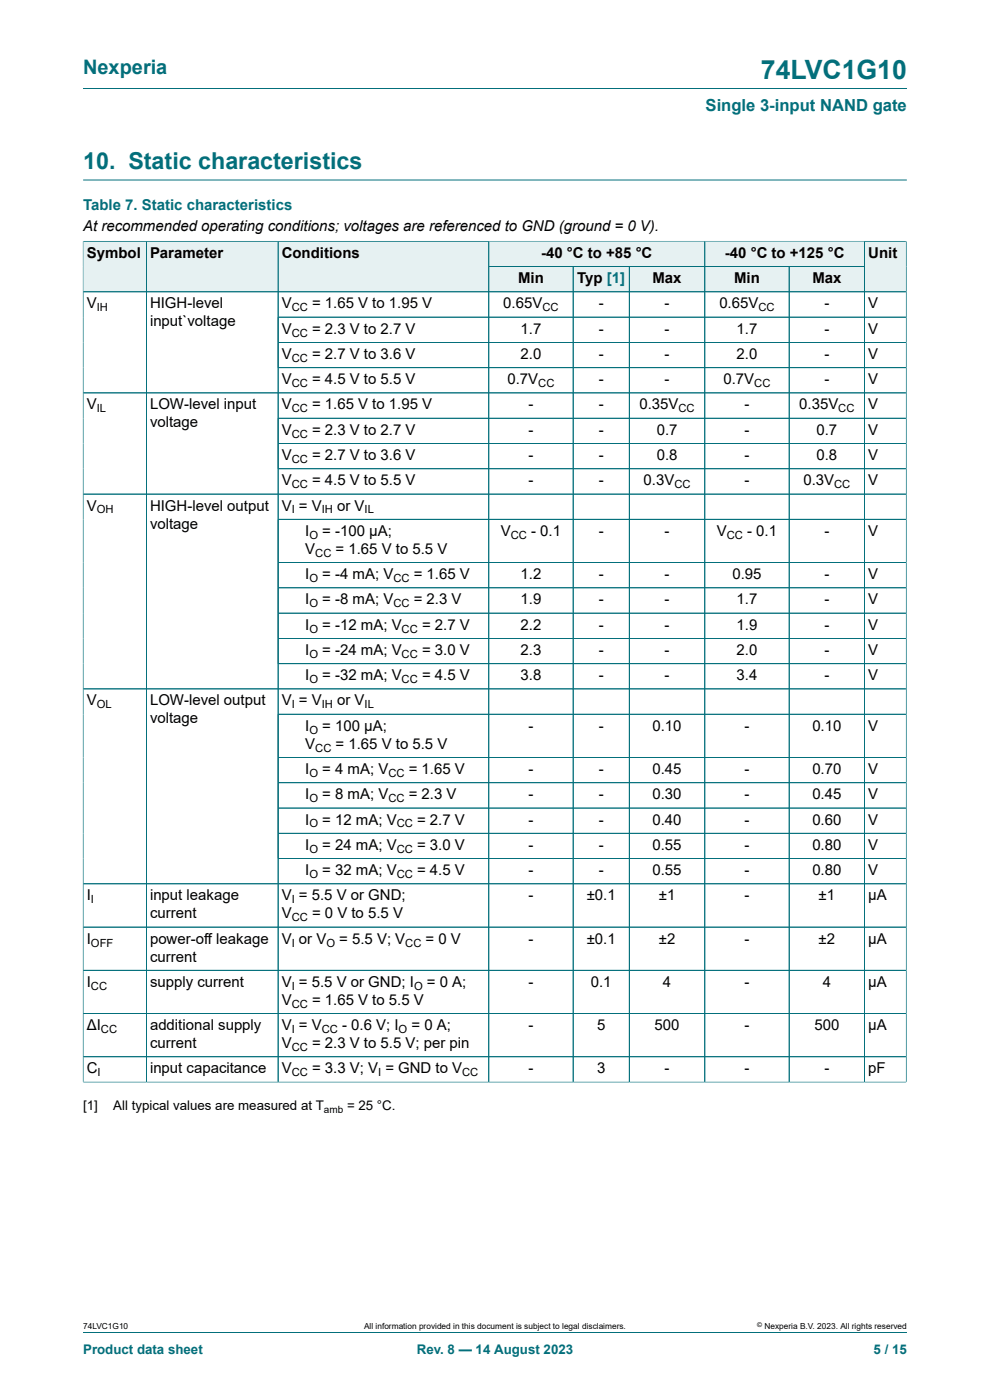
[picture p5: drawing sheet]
<svg xmlns="http://www.w3.org/2000/svg" width="210mm" height="297mm" viewBox="0 0 210 297" stroke-linecap="round" stroke-linejoin="round" font-family="sans-serif">
<defs><g id="words">
<text font-size="5.6" fill="#036f7b" x="161.4" y="16.8">74LVC1G10</text>
<text font-size="4.9" fill="#036f7b" x="17.6" y="35.9">10. Static characteristics</text>
<text font-size="4.2" fill="#036f7b" x="17.6" y="15.6">Nexperia</text>
<text font-size="3.5" fill="#036f7b" x="149.7" y="23.7">Single 3-input NAND gate</text>
<text font-size="3.2" fill="#036f7b" x="17.6" y="44.5">Table 7. Static characteristics</text>
<g font-size="3.2">
<text x="17.6" y="49.1">At recommended operating conditions; voltages are referenced to GND (ground = 0 V).</text>
<text x="18.4" y="54.7">Symbol</text>
<text x="31.8" y="54.7">Parameter</text>
<text x="59.8" y="54.7">Conditions</text>
<text x="114.8" y="54.7">-40 °C to +85 °C</text>
<text x="153.8" y="54.7">-40 °C to +125 °C</text>
<text x="184.2" y="54.7">Unit</text>
<text x="18.4" y="65.4">V</text>
<text x="31.8" y="65.4">HIGH-level</text>
<text x="59.8" y="65.4">V</text>
<text x="66.2" y="65.4">= 1.65 V to 1.95 V</text>
<text x="106.8" y="65.4">0.65V</text>
<text x="109.9" y="60.1">Min</text>
<text x="122.4" y="60.1">Typ [1]</text>
<text x="127" y="65.4">-</text>
<text x="138.4" y="60.1">Max</text>
<text x="141" y="65.4">-</text>
<text x="152.6" y="65.4">0.65V</text>
<text x="155.7" y="60.1">Min</text>
<text x="172.3" y="60.1">Max</text>
<text x="174.9" y="65.4">-</text>
<text x="184.2" y="65.4">V</text>
<text x="31.8" y="69.2">input`voltage</text>
<text x="59.8" y="70.8">V</text>
<text x="66.2" y="70.8">= 2.3 V to 2.7 V</text>
<text x="110.4" y="70.8">1.7</text>
<text x="127" y="70.8">-</text>
<text x="141" y="70.8">-</text>
<text x="156.2" y="70.8">1.7</text>
<text x="174.9" y="70.8">-</text>
<text x="184.2" y="70.8">V</text>
<text x="59.8" y="76.1">V</text>
<text x="66.2" y="76.1">= 2.7 V to 3.6 V</text>
<text x="110.4" y="76.1">2.0</text>
<text x="127" y="76.1">-</text>
<text x="141" y="76.1">-</text>
<text x="156.2" y="76.1">2.0</text>
<text x="174.9" y="76.1">-</text>
<text x="184.2" y="76.1">V</text>
<text x="59.8" y="81.5">V</text>
<text x="66.2" y="81.5">= 4.5 V to 5.5 V</text>
<text x="107.6" y="81.5">0.7V</text>
<text x="127" y="81.5">-</text>
<text x="141" y="81.5">-</text>
<text x="153.5" y="81.5">0.7V</text>
<text x="174.9" y="81.5">-</text>
<text x="184.2" y="81.5">V</text>
<text x="18.4" y="86.9">V</text>
<text x="31.8" y="86.9">LOW-level input</text>
<text x="59.8" y="86.9">V</text>
<text x="66.2" y="86.9">= 1.65 V to 1.95 V</text>
<text x="112.1" y="86.9">-</text>
<text x="127" y="86.9">-</text>
<text x="135.6" y="86.9">0.35V</text>
<text x="157.9" y="86.9">-</text>
<text x="169.5" y="86.9">0.35V</text>
<text x="184.2" y="86.9">V</text>
<text x="31.8" y="90.7">voltage</text>
<text x="59.8" y="92.2">V</text>
<text x="66.2" y="92.2">= 2.3 V to 2.7 V</text>
<text x="112.1" y="92.2">-</text>
<text x="127" y="92.2">-</text>
<text x="139.3" y="92.2">0.7</text>
<text x="157.9" y="92.2">-</text>
<text x="173.2" y="92.2">0.7</text>
<text x="184.2" y="92.2">V</text>
<text x="59.8" y="97.6">V</text>
<text x="66.2" y="97.6">= 2.7 V to 3.6 V</text>
<text x="112.1" y="97.6">-</text>
<text x="127" y="97.6">-</text>
<text x="139.3" y="97.6">0.8</text>
<text x="157.9" y="97.6">-</text>
<text x="173.2" y="97.6">0.8</text>
<text x="184.2" y="97.6">V</text>
<text x="59.8" y="103">V</text>
<text x="66.2" y="103">= 4.5 V to 5.5 V</text>
<text x="112.1" y="103">-</text>
<text x="127" y="103">-</text>
<text x="136.5" y="103">0.3V</text>
<text x="157.9" y="103">-</text>
<text x="170.4" y="103">0.3V</text>
<text x="184.2" y="103">V</text>
<text x="18.4" y="108.3">V</text>
<text x="31.8" y="108.3">HIGH-level output</text>
<text x="31.8" y="112.1">voltage</text>
<text x="59.8" y="108.3">V = V</text>
<text x="64.8" y="113.7">I</text>
<text x="68.4" y="113.7">= -100 μA;</text>
<text x="71.5" y="108.3">or V</text>
<text x="106.2" y="113.7">V</text>
<text x="112.7" y="113.7">- 0.1</text>
<text x="127" y="113.7">-</text>
<text x="141" y="113.7">-</text>
<text x="152.1" y="113.7">V</text>
<text x="158.5" y="113.7">- 0.1</text>
<text x="174.9" y="113.7">-</text>
<text x="184.2" y="113.7">V</text>
<text x="64.8" y="117.5">V</text>
<text x="71.2" y="117.5">= 1.65 V to 5.5 V</text>
<text x="64.8" y="122.8">I</text>
<text x="68.4" y="122.8">= -4 mA; V</text>
<text x="87.8" y="122.8">= 1.65 V</text>
<text x="110.4" y="122.8">1.2</text>
<text x="127" y="122.8">-</text>
<text x="141" y="122.8">-</text>
<text x="155.4" y="122.8">0.95</text>
<text x="174.9" y="122.8">-</text>
<text x="184.2" y="122.8">V</text>
<text x="64.8" y="128.2">I</text>
<text x="68.4" y="128.2">= -8 mA; V</text>
<text x="87.8" y="128.2">= 2.3 V</text>
<text x="110.4" y="128.2">1.9</text>
<text x="127" y="128.2">-</text>
<text x="141" y="128.2">-</text>
<text x="156.2" y="128.2">1.7</text>
<text x="174.9" y="128.2">-</text>
<text x="184.2" y="128.2">V</text>
<text x="64.8" y="133.6">I</text>
<text x="68.4" y="133.6">= -12 mA; V</text>
<text x="89.5" y="133.6">= 2.7 V</text>
<text x="110.4" y="133.6">2.2</text>
<text x="127" y="133.6">-</text>
<text x="141" y="133.6">-</text>
<text x="156.2" y="133.6">1.9</text>
<text x="174.9" y="133.6">-</text>
<text x="184.2" y="133.6">V</text>
<text x="64.8" y="138.9">I</text>
<text x="68.4" y="138.9">= -24 mA; V</text>
<text x="89.5" y="138.9">= 3.0 V</text>
<text x="110.4" y="138.9">2.3</text>
<text x="127" y="138.9">-</text>
<text x="141" y="138.9">-</text>
<text x="156.2" y="138.9">2.0</text>
<text x="174.9" y="138.9">-</text>
<text x="184.2" y="138.9">V</text>
<text x="18.4" y="149.7">V</text>
<text x="31.8" y="149.7">LOW-level output</text>
<text x="59.8" y="149.7">V = V</text>
<text x="64.8" y="144.3">I</text>
<text x="68.4" y="144.3">= -32 mA; V</text>
<text x="71.5" y="149.7">or V</text>
<text x="89.5" y="144.3">= 4.5 V</text>
<text x="110.4" y="144.3">3.8</text>
<text x="127" y="144.3">-</text>
<text x="141" y="144.3">-</text>
<text x="156.2" y="144.3">3.4</text>
<text x="174.9" y="144.3">-</text>
<text x="184.2" y="144.3">V</text>
<text x="31.8" y="153.5">voltage</text>
<text x="64.8" y="155">I</text>
<text x="68.4" y="155">= 100 μA;</text>
<text x="112.1" y="155">-</text>
<text x="127" y="155">-</text>
<text x="138.4" y="155">0.10</text>
<text x="157.9" y="155">-</text>
<text x="172.3" y="155">0.10</text>
<text x="184.2" y="155">V</text>
<text x="64.8" y="158.8">V</text>
<text x="71.2" y="158.8">= 1.65 V to 5.5 V</text>
<text x="64.8" y="164.2">I</text>
<text x="68.4" y="164.2">= 4 mA; V</text>
<text x="86.7" y="164.2">= 1.65 V</text>
<text x="112.1" y="164.2">-</text>
<text x="127" y="164.2">-</text>
<text x="138.4" y="164.2">0.45</text>
<text x="157.9" y="164.2">-</text>
<text x="172.3" y="164.2">0.70</text>
<text x="184.2" y="164.2">V</text>
<text x="64.8" y="169.6">I</text>
<text x="68.4" y="169.6">= 8 mA; V</text>
<text x="86.7" y="169.6">= 2.3 V</text>
<text x="112.1" y="169.6">-</text>
<text x="127" y="169.6">-</text>
<text x="138.4" y="169.6">0.30</text>
<text x="157.9" y="169.6">-</text>
<text x="172.3" y="169.6">0.45</text>
<text x="184.2" y="169.6">V</text>
<text x="64.8" y="174.9">I</text>
<text x="68.4" y="174.9">= 12 mA; V</text>
<text x="88.5" y="174.9">= 2.7 V</text>
<text x="112.1" y="174.9">-</text>
<text x="127" y="174.9">-</text>
<text x="138.4" y="174.9">0.40</text>
<text x="157.9" y="174.9">-</text>
<text x="172.3" y="174.9">0.60</text>
<text x="184.2" y="174.9">V</text>
<text x="64.8" y="180.3">I</text>
<text x="64.8" y="185.6">I</text>
<text x="68.4" y="180.3">= 24 mA; V</text>
<text x="68.4" y="185.6">= 32 mA; V</text>
<text x="88.5" y="180.3">= 3.0 V</text>
<text x="88.5" y="185.6">= 4.5 V</text>
<text x="112.1" y="180.3">-</text>
<text x="112.1" y="185.6">-</text>
<text x="127" y="180.3">-</text>
<text x="127" y="185.6">-</text>
<text x="138.4" y="180.3">0.55</text>
<text x="138.4" y="185.6">0.55</text>
<text x="157.9" y="180.3">-</text>
<text x="157.9" y="185.6">-</text>
<text x="172.3" y="180.3">0.80</text>
<text x="172.3" y="185.6">0.80</text>
<text x="184.2" y="180.3">V</text>
<text x="184.2" y="185.6">V</text>
<text x="18.4" y="191">I</text>
<text x="31.8" y="191">input leakage</text>
<text x="59.8" y="191">V = 5.5 V or GND;</text>
<text x="112.1" y="191">-</text>
<text x="124.5" y="191">±0.1</text>
<text x="139.7" y="191">±1</text>
<text x="157.9" y="191">-</text>
<text x="173.6" y="191">±1</text>
<text x="184.2" y="191">μA</text>
<text x="31.8" y="194.8">current</text>
<text x="59.8" y="194.8">V</text>
<text x="66.2" y="194.8">= 0 V to 5.5 V</text>
<text x="18.4" y="200.2">I</text>
<text x="31.8" y="200.2">power-off leakage</text>
<text x="31.8" y="204">current</text>
<text x="59.8" y="200.2">V or V</text>
<text x="72" y="200.2">= 5.5 V; V</text>
<text x="90.3" y="200.2">= 0 V</text>
<text x="112.1" y="200.2">-</text>
<text x="124.5" y="200.2">±0.1</text>
<text x="139.7" y="200.2">±2</text>
<text x="157.9" y="200.2">-</text>
<text x="173.6" y="200.2">±2</text>
<text x="184.2" y="200.2">μA</text>
<text x="18.4" y="209.3">I</text>
<text x="31.8" y="209.3">supply current</text>
<text x="59.8" y="209.3">V = 5.5 V or GND; I</text>
<text x="90.5" y="209.3">= 0 A;</text>
<text x="112.1" y="209.3">-</text>
<text x="125.3" y="209.3">0.1</text>
<text x="140.6" y="209.3">4</text>
<text x="157.9" y="209.3">-</text>
<text x="174.5" y="209.3">4</text>
<text x="184.2" y="209.3">μA</text>
<text x="59.8" y="213.2">V</text>
<text x="66.2" y="213.2">= 1.65 V to 5.5 V</text>
<text x="18.4" y="218.5">ΔI</text>
<text x="31.8" y="218.5">additional supply</text>
<text x="59.8" y="218.5">V = V</text>
<text x="72.6" y="218.5">- 0.6 V; I</text>
<text x="87.3" y="218.5">= 0 A;</text>
<text x="112.1" y="218.5">-</text>
<text x="126.6" y="218.5">5</text>
<text x="138.9" y="218.5">500</text>
<text x="157.9" y="218.5">-</text>
<text x="172.8" y="218.5">500</text>
<text x="184.2" y="218.5">μA</text>
<text x="18.4" y="227.7">C</text>
<text x="31.8" y="222.3">current</text>
<text x="31.8" y="227.7">input capacitance</text>
<text x="59.8" y="222.3">V</text>
<text x="59.8" y="227.7">V</text>
<text x="66.2" y="222.3">= 2.3 V to 5.5 V; per pin</text>
<text x="66.2" y="227.7">= 3.3 V; V = GND to V</text>
<text x="112.1" y="227.7">-</text>
<text x="126.6" y="227.7">3</text>
<text x="141" y="227.7">-</text>
<text x="157.9" y="227.7">-</text>
<text x="174.9" y="227.7">-</text>
<text x="184.2" y="227.7">pF</text>
</g>
<g font-size="2.8">
<text x="17.6" y="235.5">[1]</text>
<text x="24" y="235.5">All typical values are measured at T</text>
<text x="73.6" y="235.5">= 25 °C.</text>
</g>
<g font-size="2.8" fill="#036f7b">
<text x="17.6" y="287.2">Product data sheet</text>
<text x="88.4" y="287.2">Rev. 8 — 14 August 2023</text>
<text x="185.3" y="287.2">5 / 15</text>
</g>
<g font-size="2.4">
<text x="20.5" y="66">IH</text>
<text x="61.9" y="66">CC</text>
<text x="61.9" y="71.4">CC</text>
<text x="115.1" y="66">CC</text>
<text x="160.9" y="66">CC</text>
<text x="61.9" y="76.8">CC</text>
<text x="61.9" y="82.1">CC</text>
<text x="114.2" y="82.1">CC</text>
<text x="160" y="82.1">CC</text>
<text x="20.5" y="87.5">IL</text>
<text x="61.9" y="87.5">CC</text>
<text x="143.9" y="87.5">CC</text>
<text x="177.8" y="87.5">CC</text>
<text x="61.9" y="92.8">CC</text>
<text x="61.9" y="98.2">CC</text>
<text x="61.9" y="103.6">CC</text>
<text x="143" y="103.6">CC</text>
<text x="176.9" y="103.6">CC</text>
<text x="20.5" y="108.9">OH</text>
<text x="61.9" y="108.9">I</text>
<text x="68.3" y="108.9">IH</text>
<text x="77.3" y="108.9">IL</text>
<text x="65.6" y="114.3">O</text>
<text x="66.9" y="118.1">CC</text>
<text x="108.4" y="114.3">CC</text>
<text x="154.2" y="114.3">CC</text>
<text x="65.6" y="123.5">O</text>
<text x="83.4" y="123.5">CC</text>
<text x="65.6" y="128.8">O</text>
<text x="83.4" y="128.8">CC</text>
<text x="65.6" y="134.2">O</text>
<text x="85.2" y="134.2">CC</text>
<text x="65.6" y="139.6">O</text>
<text x="85.2" y="139.6">CC</text>
<text x="65.6" y="144.9">O</text>
<text x="85.2" y="144.9">CC</text>
<text x="20.5" y="150.3">OL</text>
<text x="61.9" y="150.3">I</text>
<text x="65.6" y="155.6">O</text>
<text x="68.3" y="150.3">IH</text>
<text x="77.3" y="150.3">IL</text>
<text x="66.9" y="159.4">CC</text>
<text x="65.6" y="164.8">O</text>
<text x="82.4" y="164.8">CC</text>
<text x="65.6" y="170.2">O</text>
<text x="82.4" y="170.2">CC</text>
<text x="65.6" y="175.5">O</text>
<text x="84.1" y="175.5">CC</text>
<text x="65.6" y="180.9">O</text>
<text x="84.1" y="180.9">CC</text>
<text x="19.3" y="191.6">I</text>
<text x="61.9" y="191.6">I</text>
<text x="65.6" y="186.3">O</text>
<text x="84.1" y="186.3">CC</text>
<text x="61.9" y="195.4">CC</text>
<text x="19.3" y="200.8">OFF</text>
<text x="61.9" y="200.8">I</text>
<text x="69.2" y="200.8">O</text>
<text x="86" y="200.8">CC</text>
<text x="19.3" y="210">CC</text>
<text x="61.9" y="210">I</text>
<text x="87.8" y="210">O</text>
<text x="61.9" y="213.8">CC</text>
<text x="21.4" y="219.1">CC</text>
<text x="61.9" y="219.1">I</text>
<text x="68.3" y="219.1">CC</text>
<text x="84.6" y="219.1">O</text>
<text x="61.9" y="222.9">CC</text>
<text x="20.7" y="228.3">I</text>
<text x="61.9" y="228.3">CC</text>
<text x="80.2" y="228.3">I</text>
<text x="98" y="228.3">CC</text>
</g>
<text font-size="2.1" x="68.7" y="236.1">amb</text>
<g font-size="1.8">
<text x="17.6" y="282">74LVC1G10</text>
<text x="77.2" y="282">All information provided in this document is subject to legal disclaimers.</text>
<text x="162.2" y="282">Nexperia B.V. 2023. All rights reserved</text>
</g>
<text font-size="1.4" x="160.6" y="281.6">©</text>
</g></defs>
<path d="M17.6 18.8h174.8M17.6 38.2h174.8M103.7 51.2h45.8v5.4h-45.8z" fill="none" stroke="#036f7b" stroke-width=".21"/>
<path d="M103.8 51.3h45.6v5.2h-45.6z" fill="#e6f1f2"/>
<path d="M149.5 51.2h33.9v5.4h-33.9z" fill="none" stroke="#036f7b" stroke-width=".21"/>
<path d="M149.6 51.3h33.7v5.2h-33.7z" fill="#e6f1f2"/>
<path d="M17.6 51.1v10.8h13.4v-10.7h-13.4" fill="none" stroke="#036f7b" stroke-width=".21"/>
<path d="M17.7 51.3h13.3v10.5h-13.3z" fill="#e6f1f2"/>
<path d="M31 51.2h28v10.7h-28z" fill="none" stroke="#036f7b" stroke-width=".21"/>
<path d="M31.1 51.3h27.8v10.5h-27.8z" fill="#e6f1f2"/>
<path d="M59 51.2h44.7v10.7h-44.7z" fill="none" stroke="#036f7b" stroke-width=".21"/>
<g fill="#e6f1f2">
<path d="M59.1 51.3h44.5v10.5h-44.5z"/>
<path d="M103.8 56.6h17.7v5.2h-17.7z"/>
</g>
<path d="M103.7 56.6h17.9v5.3h-17.9z" fill="none" stroke="#036f7b" stroke-width=".21"/>
<path d="M121.6 56.6h11.8v5.2h-11.8z" fill="#e6f1f2"/>
<path d="M121.6 56.6h11.9v5.3h-11.9z" fill="none" stroke="#036f7b" stroke-width=".21"/>
<path d="M133.6 56.6h15.8v5.2h-15.8z" fill="#e6f1f2"/>
<path d="M133.5 56.6h16v5.3h-16z" fill="none" stroke="#036f7b" stroke-width=".21"/>
<path d="M149.6 56.6h17.7v5.2h-17.7z" fill="#e6f1f2"/>
<path d="M149.5 56.6h17.9v5.3h-17.9z" fill="none" stroke="#036f7b" stroke-width=".21"/>
<path d="M167.5 56.6h15.8v5.2h-15.8z" fill="#e6f1f2"/>
<path d="M192.2 51.1v10.8h-24.8v-5.3h16M192.3 51.2h-8.9v10.7" fill="none" stroke="#036f7b" stroke-width=".21"/>
<path d="M183.5 51.3h8.7v10.5h-8.7z" fill="#e6f1f2"/>
<g fill="none" stroke="#036f7b" stroke-width=".21">
<path d="M17.6 51.3v178.3M17.7 51.2h174.5M31 51.3v178.3M59 51.3v178.3M103.7 51.3v178.3M103.8 56.6h79.5M121.6 56.6v173M133.5 56.6v173M149.5 51.3v178.3M167.4 56.6v173M183.4 51.3v178.3M192.2 51.3v178.3"/>
<path d="M17.6 61.9h174.6M59 67.3h133.2M59 72.6h133.2M59 78h133.2M59 88.7h133.2M59 94.1h133.2M59 99.4h133.2M192.2 83.4h-174.6M17.6 104.8h174.6M59 110.2h133.2M59 119.3h133.2M59 124.7h133.2"/>
<path d="M59 130.1h133.2M59 135.4h133.2M59 140.8h133.2M59 151.5h133.2M192.2 146.2h-174.6M59 160.7h133.2M59 166.1h133.2M59 171.4h133.2M59 176.8h133.2M17.6 187.5h174.6M17.6 196.7h174.6M59 182.1h133.2"/>
<path d="M17.6 205.8h174.6M17.6 215h174.6M17.6 229.6h174.7M17.6 224.2h174.6M17.6 282.6h174.8"/>
</g>
<use href="#words"/>
</svg>
